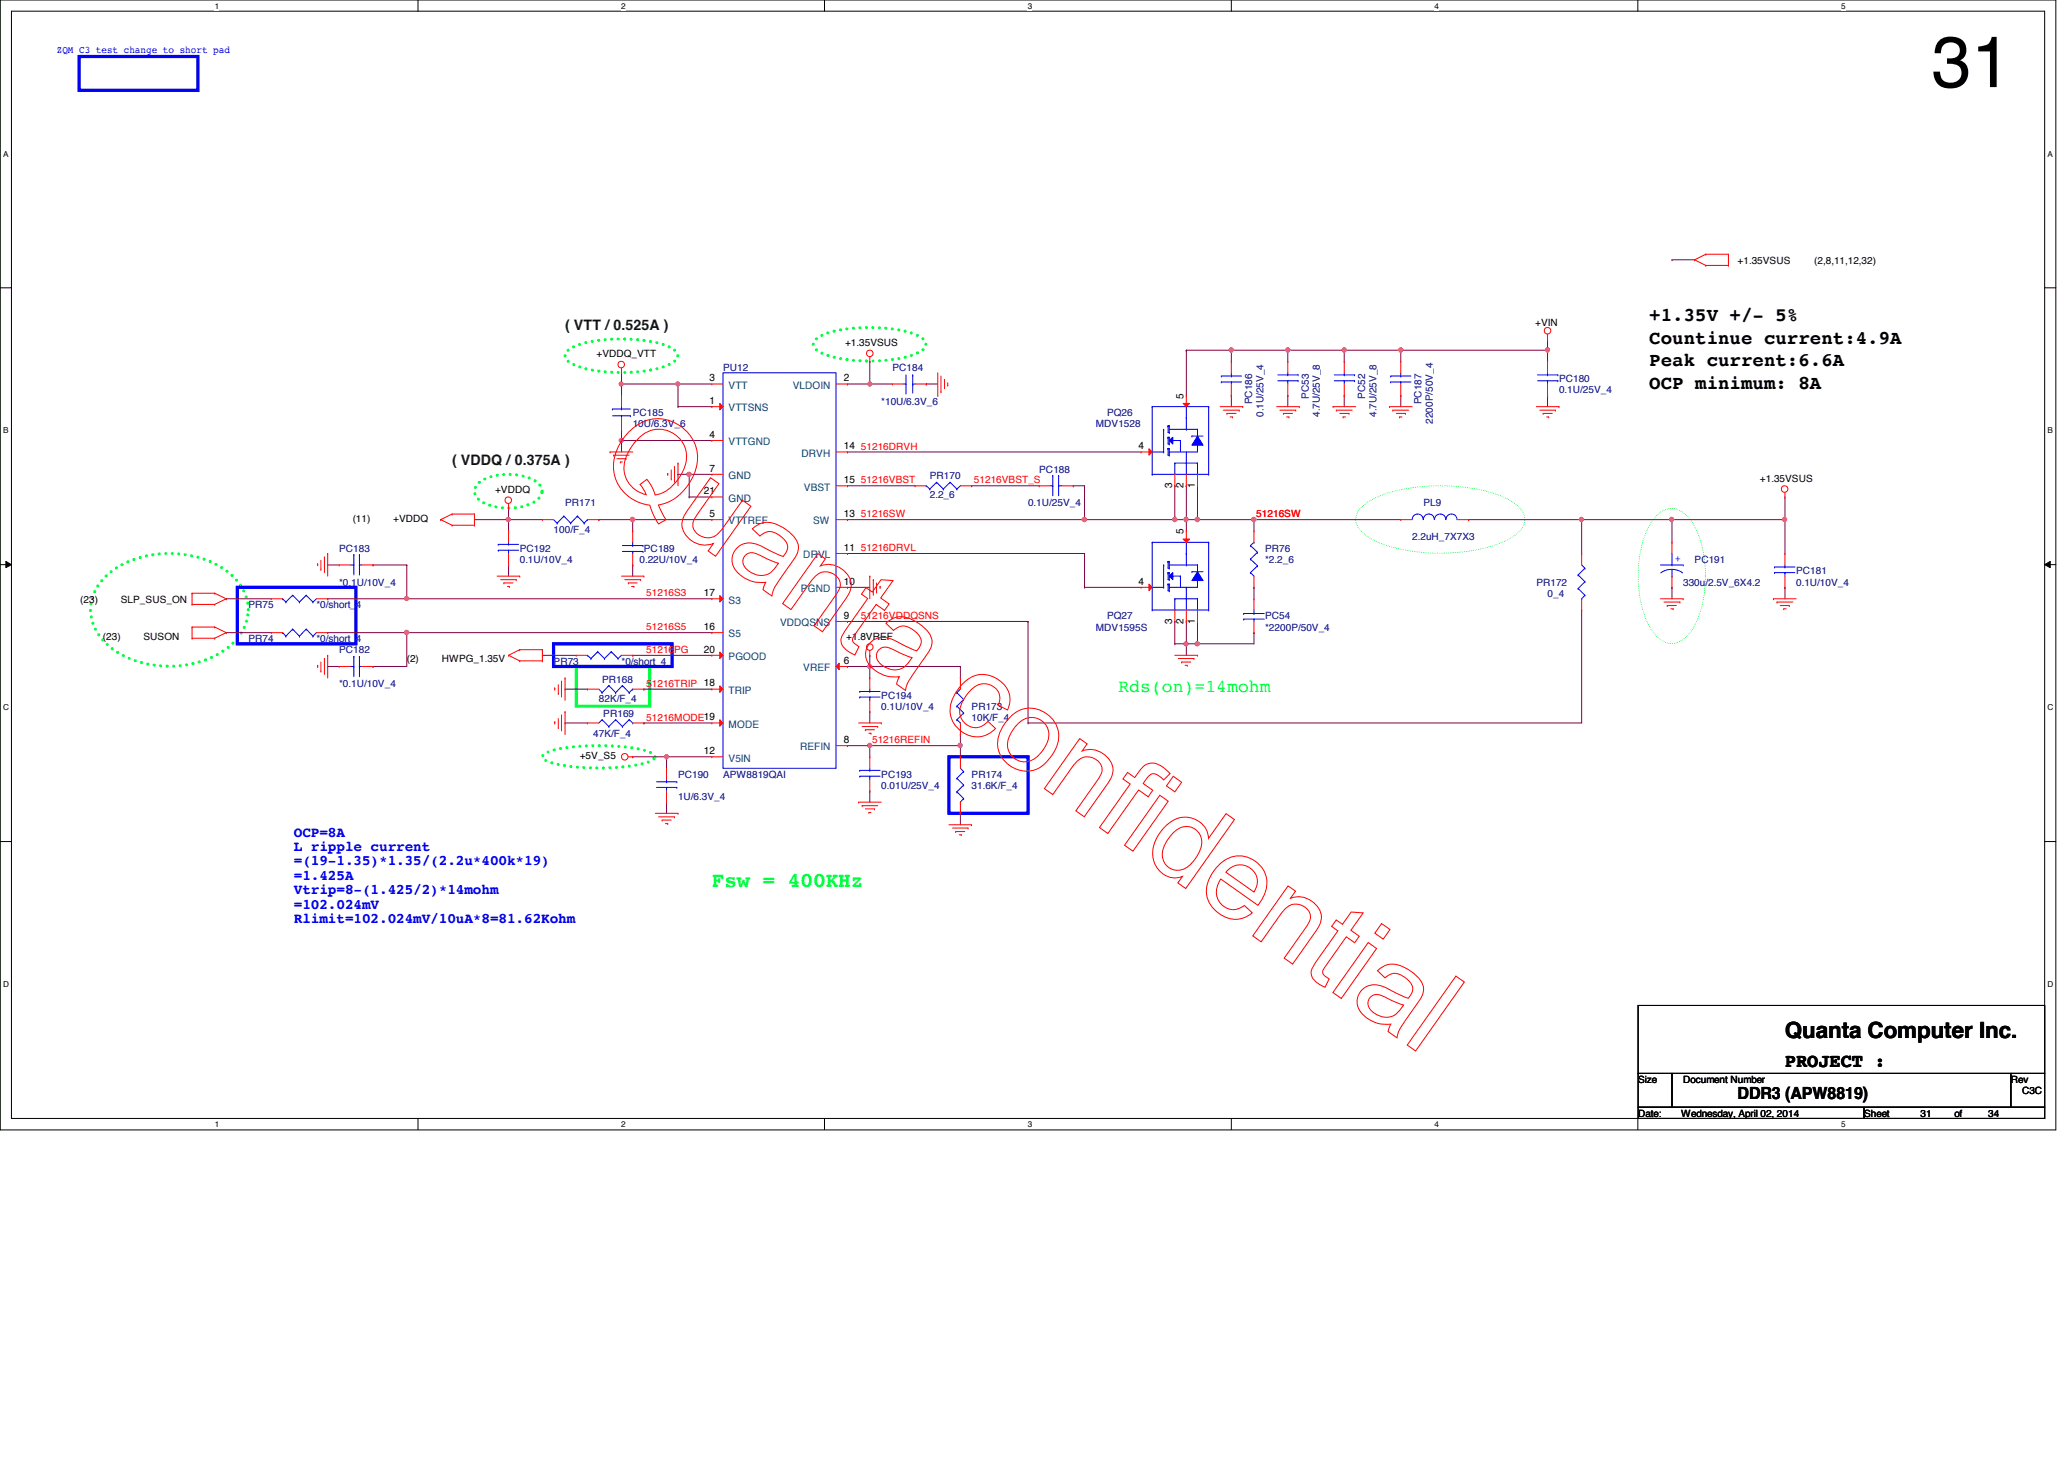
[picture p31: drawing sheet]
<svg xmlns="http://www.w3.org/2000/svg" width="297mm" height="210mm" viewBox="0 0 297 210" stroke-linecap="round" stroke-linejoin="round" font-family="sans-serif">
<defs><g id="words">
<text font-size="10.4" x="278" y="12.5">31</text>
<text font-size="3.2" x="256.9" y="149.3">Quanta Computer Inc.</text>
<text font-size="3" fill="#00ff40" x="102.4" y="127.7">Fsw = 400KHz</text>
<g font-size="2.8">
<text x="237.4" y="46.2">+1.35V +/- 5%</text>
<text x="237.4" y="52.7">Peak current:6.6A</text>
<text x="237.4" y="49.4">Countinue current:4.9A</text>
<text x="237.4" y="56">OCP minimum: 8A</text>
<text x="256.9" y="153.5">PROJECT :</text>
</g>
<text font-size="2.6" fill="#00ff40" x="160.9" y="99.6">Rds(on)=14mohm</text>
<text font-size="2.4" x="250.1" y="158.1">DDR3 (APW8819)</text>
<g font-size="2.1" fill="#004000">
<text x="81.3" y="47.4">( VTT / 0.525A )</text>
<text x="65.1" y="66.9">( VDDQ / 0.375A )</text>
</g>
<g font-size="2.1" fill="#00f">
<text x="42.3" y="120.4">OCP=8A</text>
<text x="42.3" y="122.4">L ripple current</text>
<text x="42.3" y="124.5">=(19-1.35)*1.35/(2.2u*400k*19)</text>
<text x="42.3" y="126.6">=1.425A</text>
<text x="42.3" y="128.7">Vtrip=8-(1.425/2)*14mohm</text>
<text x="42.3" y="130.7">=102.024mV</text>
<text x="42.3" y="132.8">Rlimit=102.024mV/10uA*8=81.62Kohm</text>
</g>
<g font-size="1.5">
<text x="102.1" y="58.1">1</text>
<text x="102.1" y="54.9">3</text>
<text x="121.5" y="54.9">2</text>
<text x="170.3" y="57.4" transform="rotate(-90 170.3 57.4)">5</text>
<text x="102.1" y="63">4</text>
<text x="121.5" y="64.6">14</text>
<text x="163.9" y="64.6">4</text>
<text x="101.3" y="71.1">21</text>
<text x="102.1" y="67.9">7</text>
<text x="121.5" y="69.5">15</text>
<text x="168.7" y="70.2" transform="rotate(-90 168.7 70.2)">3</text>
<text x="170.3" y="70.2" transform="rotate(-90 170.3 70.2)">2</text>
<text x="172" y="70.2" transform="rotate(-90 172 70.2)">1</text>
<text x="102.1" y="74.4">5</text>
<text x="121.5" y="74.4">13</text>
<text x="170.3" y="76.9" transform="rotate(-90 170.3 76.9)">5</text>
<text x="121.5" y="79.2">11</text>
<text x="101.3" y="85.8">17</text>
<text x="121.5" y="84.1">10</text>
<text x="121.5" y="89">9</text>
<text x="163.9" y="84.1">4</text>
<text x="168.7" y="89.7" transform="rotate(-90 168.7 89.7)">3</text>
<text x="170.3" y="89.7" transform="rotate(-90 170.3 89.7)">2</text>
<text x="172" y="89.7" transform="rotate(-90 172 89.7)">1</text>
<text x="101.3" y="93.9">20</text>
<text x="101.3" y="90.6">16</text>
<text x="121.5" y="95.5">6</text>
<text x="121.5" y="106.9">8</text>
<text x="101.3" y="108.5">12</text>
</g>
<g font-size="1.5" fill="#004080">
<text x="104.9" y="59.2">VTTSNS</text>
<text x="104.9" y="55.9">VTT</text>
<text x="114.1" y="55.9">VLDOIN</text>
<text x="104.9" y="64.1">VTTGND</text>
<text x="115.4" y="65.7">DRVH</text>
<text x="104.9" y="68.9">GND</text>
<text x="115.7" y="70.6">VBST</text>
<text x="104.9" y="75.4">VTTREF</text>
<text x="104.9" y="72.2">GND</text>
<text x="117" y="75.4">SW</text>
<text x="115.6" y="80.3">DRVL</text>
<text x="104.9" y="86.8">S3</text>
<text x="115.3" y="85.2">PGND</text>
<text x="104.9" y="95">PGOOD</text>
<text x="104.9" y="91.7">S5</text>
<text x="112.3" y="90.1">VDDQSNS</text>
<text x="104.9" y="99.8">TRIP</text>
<text x="115.6" y="96.6">VREF</text>
<text x="104.9" y="104.7">MODE</text>
<text x="115.1" y="108">REFIN</text>
<text x="104.9" y="109.6">V5IN</text>
</g>
<g font-size="1.4" fill="#00f">
<text x="8.2" y="7.7">ZQM C3 test change to short pad</text>
<text x="241.1" y="80.8">+</text>
</g>
<g font-size="1.4">
<text x="250.1" y="37.9">+1.35VSUS</text>
<text x="261.1" y="37.9">(2,8,11,12,32)</text>
<text x="220.9" y="46.9">+VIN</text>
<text x="85.8" y="51.4">+VDDQ_VTT</text>
<text x="121.6" y="49.8">+1.35VSUS</text>
<text x="71.2" y="70.9">+VDDQ</text>
<text x="253.3" y="69.3">+1.35VSUS</text>
<text x="50.8" y="75.1">(11)</text>
<text x="56.6" y="75.1">+VDDQ</text>
<text x="11.6" y="86.7">(23)</text>
<text x="17.4" y="86.7">SLP_SUS_ON</text>
<text x="14.8" y="92">(23)</text>
<text x="20.7" y="92">SUSON</text>
<text x="58.5" y="95.3">(2)</text>
<text x="63.6" y="95.3">HWPG_1.35V</text>
<text x="121.8" y="92">+1.8VREF</text>
<text x="83.4" y="109.3">+5V_S5</text>
<text x="235.8" y="155.8">Size</text>
<text x="242.2" y="155.8">Document Number</text>
<text x="289.4" y="155.8">Rev</text>
<text x="235.8" y="160.7">Date:</text>
<text x="241.9" y="160.7">Wednesday, April 02, 2014</text>
<text x="268.3" y="160.7">Sheet</text>
<text x="276.4" y="160.7">31</text>
<text x="281.3" y="160.7">of</text>
<text x="286.1" y="160.7">34</text>
<text x="291" y="157.4">C3C</text>
</g>
<g font-size="1.4" fill="#000080">
<text x="104.1" y="53.3">PU12</text>
<text x="128.4" y="53.3">PC184</text>
<text x="91.1" y="59.9">PC185</text>
<text x="126.8" y="58.3">*10U/6.3V_6</text>
<text x="159.3" y="59.9">PQ26</text>
<text x="180.2" y="58.2" transform="rotate(-90 180.2 58.2)">PC186</text>
<text x="181.8" y="60" transform="rotate(-90 181.8 60)">0.1U/25V_4</text>
<text x="188.3" y="57.4" transform="rotate(-90 188.3 57.4)">PC53</text>
<text x="189.9" y="60" transform="rotate(-90 189.9 60)">4.7U/25V_8</text>
<text x="196.5" y="57.4" transform="rotate(-90 196.5 57.4)">PC52</text>
<text x="198.1" y="60" transform="rotate(-90 198.1 60)">4.7U/25V_8</text>
<text x="204.6" y="58.2" transform="rotate(-90 204.6 58.2)">PC187</text>
<text x="224.4" y="55">PC180</text>
<text x="224.4" y="56.6">0.1U/25V_4</text>
<text x="91.1" y="61.5">10U/6.3V_6</text>
<text x="157.7" y="61.5">MDV1528</text>
<text x="206.2" y="61" transform="rotate(-90 206.2 61)">2200P/50V_4</text>
<text x="133.8" y="69">PR170</text>
<text x="133.8" y="71.7">2.2_6</text>
<text x="149.6" y="68">PC188</text>
<text x="79.7" y="76.6">100/F_4</text>
<text x="81.3" y="72.9">PR171</text>
<text x="148" y="72.9">0.1U/25V_4</text>
<text x="203.2" y="77.7">2.2uH_7X7X3</text>
<text x="204.8" y="72.9">PL9</text>
<text x="48.8" y="79.4">PC183</text>
<text x="74.8" y="79.4">PC192</text>
<text x="74.8" y="81">0.1U/10V_4</text>
<text x="92" y="81">0.22U/10V_4</text>
<text x="92.7" y="79.4">PC189</text>
<text x="182.1" y="79.4">PR76</text>
<text x="182.1" y="81">*2.2_6</text>
<text x="243.9" y="81">PC191</text>
<text x="258.5" y="82.6">PC181</text>
<text x="35.8" y="87.5">PR75</text>
<text x="45.5" y="87.5">*0/short_4</text>
<text x="48.8" y="84.2">*0.1U/10V_4</text>
<text x="159.3" y="89.1">PQ27</text>
<text x="182.1" y="89.1">PC54</text>
<text x="221.1" y="84.2">PR172</text>
<text x="222.7" y="85.9">0_4</text>
<text x="242.2" y="84.2">330u/2.5V_6X4.2</text>
<text x="258.5" y="84.2">0.1U/10V_4</text>
<text x="35.8" y="92.4">PR74</text>
<text x="45.5" y="92.4">*0/short_4</text>
<text x="48.8" y="94">PC182</text>
<text x="79.7" y="95.6">PR73</text>
<text x="89.4" y="95.6">*0/short_4</text>
<text x="157.7" y="90.8">MDV1595S</text>
<text x="182.1" y="90.8">*2200P/50V_4</text>
<text x="48.8" y="98.9">*0.1U/10V_4</text>
<text x="86.2" y="101">82K/F_4</text>
<text x="86.7" y="98.2">PR168</text>
<text x="126.8" y="100.5">PC194</text>
<text x="85.4" y="106">47K/F_4</text>
<text x="86.8" y="103.1">PR169</text>
<text x="126.8" y="102.1">0.1U/10V_4</text>
<text x="139.8" y="102.1">PR173</text>
<text x="139.8" y="103.8">10K/F_4</text>
<text x="97.6" y="111.9">PC190</text>
<text x="104.1" y="111.9">APW8819QAI</text>
<text x="126.8" y="111.9">PC193</text>
<text x="126.8" y="113.5">0.01U/25V_4</text>
<text x="139.8" y="111.9">PR174</text>
<text x="139.8" y="113.5">31.6K/F_4</text>
<text x="97.6" y="115.1">1U/6.3V_4</text>
</g>
<g font-size="1.4" fill="#f00">
<text x="123.9" y="64.7">51216DRVH</text>
<text x="123.9" y="69.6">51216VBST</text>
<text x="140.2" y="69.6">51216VBST_S</text>
<text x="123.9" y="74.4">51216SW</text>
<text x="180.8" y="74.4">51216SW</text>
<text x="123.9" y="79.3">51216DRVL</text>
<text x="93" y="85.8">51216S3</text>
<text x="123.9" y="89.1">51216VDDQSNS</text>
<text x="93" y="90.7">51216S5</text>
<text x="93" y="93.9">51216PG</text>
<text x="93" y="98.8">51216TRIP 18</text>
<text x="93" y="103.7">51216MODE19</text>
<text x="125.5" y="106.9">51216REFIN</text>
</g>
<g font-size="1.2">
<text x="30.9" y="1.2">1</text>
<text x="89.4" y="1.2">2</text>
<text x="147.9" y="1.2">3</text>
<text x="206.5" y="1.2">4</text>
<text x="265" y="1.2">5</text>
<text x=".5" y="22.6">A</text>
<text x="294.7" y="22.6">A</text>
<text x=".5" y="62.4">B</text>
<text x="294.7" y="62.4">B</text>
<text x=".5" y="102.2">C</text>
<text x="294.7" y="102.2">C</text>
<text x=".5" y="142">D</text>
<text x="294.7" y="142">D</text>
<text x="30.9" y="162.1">1</text>
<text x="89.4" y="162.1">2</text>
<text x="147.9" y="162.1">3</text>
<text x="206.5" y="162.1">4</text>
<text x="265" y="162.1">5</text>
</g>
</g></defs>
<path d="M0 0h295.9v162.6h-295.9zM1.6 1.6h292.7v159.3h-292.7z" fill="none" stroke="#000" stroke-width=".14"/>
<g fill="#fff">
<path d="M30.9 .2h.6v1.3h-.6z"/>
<path d="M30.9 161.1h.6v1.3h-.6z"/>
</g>
<path d="M60.2 0v1.6M60.2 160.9v1.6" fill="none" stroke="#000" stroke-width=".14"/>
<g fill="#fff">
<path d="M89.4 .2h.6v1.3h-.6z"/>
<path d="M89.4 161.1h.6v1.3h-.6z"/>
</g>
<path d="M118.7 0v1.6M118.7 160.9v1.6" fill="none" stroke="#000" stroke-width=".14"/>
<g fill="#fff">
<path d="M147.9 .2h.6v1.3h-.6z"/>
<path d="M147.9 161.1h.6v1.3h-.6z"/>
</g>
<path d="M177.2 0v1.6M177.2 160.9v1.6" fill="none" stroke="#000" stroke-width=".14"/>
<g fill="#fff">
<path d="M206.5 .2h.5v1.3h-.5z"/>
<path d="M206.5 161.1h.5v1.3h-.5z"/>
</g>
<path d="M235.7 0v1.6M235.7 160.9v1.6" fill="none" stroke="#000" stroke-width=".14"/>
<g fill="#fff">
<path d="M265 .2h.6v1.3h-.6z"/>
<path d="M265 161.1h.6v1.3h-.6z"/>
<path d="M.5 21.5h.7v1.3h-.7z"/>
<path d="M294.7 21.5h.7v1.3h-.7z"/>
<path d="M.5 61.3h.7v1.3h-.7z"/>
<path d="M294.7 61.3h.7v1.3h-.7z"/>
</g>
<path d="M0 41.4h1.6M294.3 41.4h1.6" fill="none" stroke="#000" stroke-width=".14"/>
<g fill="#fff">
<path d="M.5 101.1h.8v1.3h-.8z"/>
<path d="M294.7 101.1h.8v1.3h-.8z"/>
</g>
<path d="M0 81.2h1.6M.8 80.8l.8 .4-.8 .5zM294.3 81.2l.8-.4v.9zM294.3 81.2h1.6" fill="none" stroke="#000" stroke-width=".14"/>
<path d="M.8 80.8l.8 .4-.8 .5zM294.3 81.2l.8-.4v.9z" fill="#000"/>
<g fill="#fff">
<path d="M.5 141h.8v1.3h-.8z"/>
<path d="M294.7 141h.8v1.3h-.8z"/>
</g>
<path d="M0 121.1h1.6M294.3 121.1h1.6" fill="none" stroke="#000" stroke-width=".14"/>
<path d="M81.7 50.4a10 10 0 0 1 5.1-1.5 21.8 21.8 0 0 1 9.2 .8 2.01 2.01 0 0 1 1.5 1.5 2.03 2.03 0 0 1-1.5 1.4 22 22 0 0 1-13.1 0 2.02 2.02 0 0 1-1.6-1.4l.1-.4zM117.5 48.8a10 10 0 0 1 5.1-1.6 21.8 21.8 0 0 1 9.1 .9 2.01 2.01 0 0 1 1.6 1.4 2.03 2.03 0 0 1-1.6 1.4 22 22 0 0 1-13.1 0 2.02 2.02 0 0 1-1.6-1.4l.2-.4zM68.7 69.7a6.1 6.1 0 0 1 4.4-1.5 6.2 6.2 0 0 1 4.5 1.5 1.47 1.47 0 0 1-.4 2.3 8.1 8.1 0 0 1-8.1 0 1.53 1.53 0 0 1-.4-2.3zM15.1 83.1a13.4 13.4 0 0 1 10.7-3.4 12 12 0 0 1 8.6 4.2 6.2 6.2 0 0 1-.7 8.5 14 14 0 0 1-13.4 2.9 9.7 9.7 0 0 1-6.9-5.6 6.3 6.3 0 0 1 1.7-6.6zM78.2 108.6a8.1 8.1 0 0 1 4.2-1.1 30.1 30.1 0 0 1 11 .6l.8 .5 .1 .3a1.88 1.88 0 0 1-1.6 .9 32 32 0 0 1-13.1 0 1.86 1.86 0 0 1-1.5-.9z" fill="none" stroke="#00ff40" stroke-width=".47" stroke-dasharray="0 .9"/>
<path d="M196.1 72.8a13 13 0 0 1 6.4-2.5 27.5 27.5 0 0 1 13.4 1 6 6 0 0 1 3.4 2.8 2.36 2.36 0 0 1-.8 2.5 13.1 13.1 0 0 1-6.5 2.6 27 27 0 0 1-13.3-1 6 6 0 0 1-3.5-2.8 2.36 2.36 0 0 1 .9-2.6zM238.5 74a2.77 2.77 0 0 1 4.1 0 10.5 10.5 0 0 1 2.6 6 16.6 16.6 0 0 1-1.4 10.2 4.2 4.2 0 0 1-3.2 2.4 3.4 3.4 0 0 1-2.7-1.6 15 15 0 0 1-2.1-9.6 12.9 12.9 0 0 1 2.1-6.7z" fill="none" stroke="#00ff40" stroke-width=".14" stroke-dasharray="0 .3"/>
<path d="M11.4 8.1h17.1v4.9h-17.1zM34.2 84.5h17v8.1h-17zM79.7 92.6h17v3.3h-17zM136.6 108.9h11.4v8.1h-11.4z" fill="none" stroke="#00f" stroke-width=".47"/>
<path d="M82.9 95.9h10.6v5.7h-10.6z" fill="none" stroke="#00ff40" stroke-width=".47"/>
<path d="M156.1 74.8h.1M156.1 74.8h13" fill="none" stroke="#800040" stroke-width=".14"/>
<circle cx="169.1" cy="74.7" r=".31" fill="#f0f"/>
<circle cx="169.1" cy="74.7" r=".31" fill="none" stroke="#f0f" stroke-width=".14"/>
<g fill="none" stroke="#800040" stroke-width=".14">
<path d="M89.4 55.2h.1M89.4 55.2h8.2M97.6 58.5h.1M97.6 55.2h.1M97.6 58.5h4.8M97.6 55.2v3.3M125.2 55.2h.1M125.2 55.2h3.2M227.6 74.8h.1M227.6 74.8v4.8M256.9 74.8h.1M256.9 74.8v4.8"/>
<path d="M227.6 87.8h.1M227.6 87.8v16.2h-79.6M95.9 115.4h.1M95.9 115.4v1.6M148 104h.1"/>
</g>
<circle cx="97.5" cy="55.2" r=".3" fill="#f0f"/>
<circle cx="97.5" cy="55.2" r=".3" fill="none" stroke="#f0f" stroke-width=".14"/>
<circle cx="89.4" cy="55.2" r=".3" fill="#f0f"/>
<circle cx="89.4" cy="55.2" r=".3" fill="none" stroke="#f0f" stroke-width=".14"/>
<path d="M125.2 52h.1M125.2 52v3.2" fill="none" stroke="#800040" stroke-width=".14"/>
<circle cx="125.2" cy="55.2" r=".3" fill="#f0f"/>
<circle cx="125.2" cy="55.2" r=".3" fill="none" stroke="#f0f" stroke-width=".14"/>
<path d="M99.2 68.2h.1M99.2 68.2h3.2" fill="none" stroke="#800040" stroke-width=".14"/>
<circle cx="99.2" cy="68.2" r=".31" fill="#f0f"/>
<circle cx="99.2" cy="68.2" r=".31" fill="none" stroke="#f0f" stroke-width=".14"/>
<path d="M89.4 55.2h.1M89.4 55.2v1.7M89.4 63.4h.1M89.4 61.8h.1M89.4 61.8v3.2" fill="none" stroke="#800040" stroke-width=".14"/>
<circle cx="89.4" cy="63.4" r=".3" fill="#f0f"/>
<circle cx="89.4" cy="63.4" r=".3" fill="none" stroke="#f0f" stroke-width=".14"/>
<path d="M97.6 55.2h.1M97.6 55.2h4.8M97.6 68.2h.1M97.6 68.2h1.6M99.2 71.5h.1M99.2 71.5h3.2M122 74.8h.1M154.5 69.9h.1M154.5 69.9h1.6M156.1 69.9h.1M156.1 69.9v4.9h-34.1" fill="none" stroke="#800040" stroke-width=".14"/>
<circle cx="156.1" cy="74.7" r=".32" fill="#f0f"/>
<circle cx="156.1" cy="74.7" r=".32" fill="none" stroke="#f0f" stroke-width=".14"/>
<path d="M91.1 74.8h.1M91.1 74.8h11.3" fill="none" stroke="#800040" stroke-width=".14"/>
<circle cx="91" cy="74.7" r=".32" fill="#f0f"/>
<circle cx="91" cy="74.7" r=".32" fill="none" stroke="#f0f" stroke-width=".14"/>
<path d="M122 55.2h.1M122 55.2h3.2M240.6 74.8h.1M240.6 74.8h16.3M81.3 99.1h.1M81.3 99.1h3.2M92.7 99.1h.1M92.7 99.1h9.7" fill="none" stroke="#800040" stroke-width=".14"/>
<circle cx="256.8" cy="74.7" r=".31" fill="#f0f"/>
<circle cx="256.8" cy="74.7" r=".31" fill="none" stroke="#f0f" stroke-width=".14"/>
<circle cx="240.6" cy="74.7" r=".31" fill="#f0f"/>
<circle cx="240.6" cy="74.7" r=".31" fill="none" stroke="#f0f" stroke-width=".14"/>
<path d="M133.3 55.2h.1M133.3 55.2h1.7M91.1 74.8h.1M91.1 74.8v1.6M240.6 74.8h.1M240.6 74.8v3.2M91.1 81.3h.1M91.1 81.3v1.6M170.7 92.6h.1M170.7 92.6v1.7" fill="none" stroke="#800040" stroke-width=".14"/>
<circle cx="170.7" cy="92.6" r=".3" fill="#f0f"/>
<circle cx="170.7" cy="92.6" r=".3" fill="none" stroke="#f0f" stroke-width=".14"/>
<g fill="none" stroke="#800040" stroke-width=".14">
<path d="M89.4 63.4h.1M89.4 63.4h13M99.2 68.2h.1M99.2 68.2v3.3M122 79.6h.1M122 69.9h.1M122 79.6h34.1M122 69.9h9.7M180.5 74.8h.1M180.5 74.8v1.6M122 84.5h.1M122 89.4h.1"/>
<path d="M122 95.9h.1M122 84.5h3.2M122 89.4h26M122 95.9h16.2M125.2 95.9h.1M125.2 94.3h.1M125.2 94.3v3.2M148 89.4h.1M148 89.4v14.6M180.5 91h.1M180.5 91v1.6M92.7 104h.1"/>
<path d="M92.7 104h9.7M95.9 108.9h.1M95.9 108.9h6.5M95.9 108.9v1.6M125.2 102.4h.1M125.2 102.4v1.6"/>
</g>
<circle cx="125.2" cy="95.9" r=".3" fill="#f0f"/>
<circle cx="125.2" cy="95.9" r=".3" fill="none" stroke="#f0f" stroke-width=".14"/>
<path d="M138.2 95.9h.1M138.2 95.9v1.6M180.5 84.5h.1M180.5 84.5v1.6M125.2 107.3h.1M125.2 107.3h13M138.2 105.7h.1M138.2 107.3h.1M138.2 117h.1M138.2 105.7v3.2M138.2 117v1.7" fill="none" stroke="#800040" stroke-width=".14"/>
<circle cx="138.2" cy="107.2" r=".31" fill="#f0f"/>
<circle cx="138.2" cy="107.2" r=".31" fill="none" stroke="#f0f" stroke-width=".14"/>
<circle cx="125.2" cy="107.2" r=".31" fill="#f0f"/>
<circle cx="125.2" cy="107.2" r=".31" fill="none" stroke="#f0f" stroke-width=".14"/>
<path d="M81.3 104h.1M81.3 104h3.2M91.1 108.9h.1M91.1 108.9h4.8" fill="none" stroke="#800040" stroke-width=".14"/>
<circle cx="95.9" cy="108.9" r=".3" fill="#f0f"/>
<circle cx="95.9" cy="108.9" r=".3" fill="none" stroke="#f0f" stroke-width=".14"/>
<g fill="none" stroke="#800040" stroke-width=".14">
<path d="M177.2 56.9h.1M177.2 50.4h.1M177.2 50.4v1.6M177.2 56.9v1.6M185.3 56.9h.1M185.3 56.9v1.6M193.5 56.9h.1M193.5 56.9v1.6M201.6 56.9h.1M201.6 56.9v1.6M222.7 50.4h.1M222.7 50.4v1.6"/>
<path d="M139.8 69.9h.1M139.8 69.9h9.8M122 107.3h.1M122 107.3h3.2M125.2 113.8h.1M125.2 107.3h.1M125.2 107.3v1.6M125.2 113.8v1.6"/>
</g>
<circle cx="177.2" cy="50.4" r=".31" fill="#f0f"/>
<circle cx="177.2" cy="50.4" r=".31" fill="none" stroke="#f0f" stroke-width=".14"/>
<g fill="none" stroke="#800040" stroke-width=".14">
<path d="M240.6 37.4h.1M240.6 37.4h3.3M177.2 50.4h.1M177.2 50.4h8.1M185.3 50.4h.1M185.3 50.4v1.6M193.5 50.4h.1M193.5 50.4v1.6M201.6 50.4h.1M201.6 50.4v1.6M172.3 69.9h.1M172.3 69.9v4.9"/>
<path d="M169.1 89.4h.1M169.1 92.6h.1M169.1 89.4v3.2M170.7 89.4h.1M170.7 89.4v3.2h-1.6M172.3 89.4h.1M172.3 89.4v3.2"/>
</g>
<circle cx="172.3" cy="74.7" r=".32" fill="#f0f"/>
<circle cx="172.3" cy="74.7" r=".32" fill="none" stroke="#f0f" stroke-width=".14"/>
<g fill="none" stroke="#800040" stroke-width=".14">
<path d="M89.4 53.6h.1M89.4 53.6v1.6M170.7 50.4h.1M170.7 50.4h6.5M73.2 74.8h.1M73.2 74.8h4.9M156.1 79.6h.1M156.1 79.6v4.9M169.1 74.8h.1M169.1 74.8h1.6M73.2 81.3h.1M73.2 81.3v1.6"/>
<path d="M156.1 84.5h.1M156.1 84.5h8.1"/>
</g>
<circle cx="73.1" cy="74.7" r=".31" fill="#f0f"/>
<circle cx="73.1" cy="74.7" r=".31" fill="none" stroke="#f0f" stroke-width=".14"/>
<path d="M73.2 74.8h.1M73.2 74.8v1.6M32.6 86.1h.1M32.6 86.1h6.4M58.5 91h.1M58.5 91h43.9" fill="none" stroke="#800040" stroke-width=".14"/>
<circle cx="58.5" cy="91" r=".32" fill="#f0f"/>
<circle cx="58.5" cy="91" r=".32" fill="none" stroke="#f0f" stroke-width=".14"/>
<path d="M211.4 74.8h.1M211.4 74.8h16.2M32.6 91h.1M32.6 91h6.4M78.1 94.3h.1M78.1 94.3h4.8M91.1 94.3h.1M91.1 94.3h11.3" fill="none" stroke="#800040" stroke-width=".14"/>
<circle cx="227.6" cy="74.7" r=".31" fill="#f0f"/>
<circle cx="227.6" cy="74.7" r=".31" fill="none" stroke="#f0f" stroke-width=".14"/>
<path d="M180.5 74.8h.1M180.5 74.8h21.1" fill="none" stroke="#800040" stroke-width=".14"/>
<circle cx="180.4" cy="74.7" r=".32" fill="#f0f"/>
<circle cx="180.4" cy="74.7" r=".32" fill="none" stroke="#f0f" stroke-width=".14"/>
<path d="M170.7 50.4h.1M170.7 50.4v6.5M122 65h.1M122 65h42.2M169.1 69.9h.1M169.1 69.9v4.9M170.7 69.9h.1M170.7 69.9v4.9M58.5 86.1h.1M58.5 86.1h43.9" fill="none" stroke="#800040" stroke-width=".14"/>
<circle cx="170.7" cy="74.7" r=".31" fill="#f0f"/>
<circle cx="170.7" cy="74.7" r=".31" fill="none" stroke="#f0f" stroke-width=".14"/>
<path d="M170.7 74.8h.1M170.7 74.8v1.6M172.3 92.6h.1M172.3 92.6h8.2" fill="none" stroke="#800040" stroke-width=".14"/>
<circle cx="172.3" cy="92.6" r=".31" fill="#f0f"/>
<circle cx="172.3" cy="92.6" r=".31" fill="none" stroke="#f0f" stroke-width=".14"/>
<g fill="none" stroke="#800040" stroke-width=".14">
<path d="M222.7 56.9h.1M222.7 56.9v1.6M227.6 74.8h.1M227.6 74.8h13M47.2 95.9h.1M47.2 91h.1M47.2 81.3h.1M47.2 95.9h1.6M47.2 91h11.3M47.2 81.3h1.6M53.7 95.9h.1M53.7 81.3h.1"/>
<path d="M53.7 81.3h4.8M58.5 91h.1M58.5 81.3h.1M58.5 81.3v4.8M58.5 91v4.9h-4.8M170.7 92.6h.1M170.7 92.6h1.6M240.6 84.5h.1M240.6 84.5v1.6M256.9 84.5h.1M256.9 84.5v1.6"/>
</g>
<circle cx="58.5" cy="86.1" r=".31" fill="#f0f"/>
<circle cx="58.5" cy="86.1" r=".31" fill="none" stroke="#f0f" stroke-width=".14"/>
<path d="M201.6 50.4h21.1M222.7 50.4h.1M68.3 74.8h.1M73.2 73.2h.1M73.2 73.2v1.6h-4.9M86.2 74.8h.1M86.2 74.8h4.9M170.7 74.8h.1M170.7 74.8h9.8M172.3 74.8h.1M47.2 86.1h.1M47.2 86.1h11.3" fill="none" stroke="#800040" stroke-width=".14"/>
<circle cx="201.6" cy="50.4" r=".31" fill="#f0f"/>
<circle cx="201.6" cy="50.4" r=".31" fill="none" stroke="#f0f" stroke-width=".14"/>
<circle cx="222.7" cy="50.4" r=".31" fill="#f0f"/>
<circle cx="222.7" cy="50.4" r=".31" fill="none" stroke="#f0f" stroke-width=".14"/>
<path d="M185.3 50.4h.1M185.3 50.4h16.3M193.5 50.4h.1M222.7 48.8h.1M222.7 48.8v1.6" fill="none" stroke="#800040" stroke-width=".14"/>
<circle cx="193.4" cy="50.4" r=".31" fill="#f0f"/>
<circle cx="193.4" cy="50.4" r=".31" fill="none" stroke="#f0f" stroke-width=".14"/>
<circle cx="185.3" cy="50.4" r=".31" fill="#f0f"/>
<circle cx="185.3" cy="50.4" r=".31" fill="none" stroke="#f0f" stroke-width=".14"/>
<path d="M256.9 74.8h.1M256.9 71.5v3.3" fill="none" stroke="#800040" stroke-width=".14"/>
<g fill="none" stroke="#f00" stroke-width=".14">
<path d="M243.9 37.4h.1M243.9 37.4l1.6 .8M245.5 36.6h.1M245.5 38.2h.1M245.5 36.6h3.2M245.5 36.6l-1.6 .8M245.5 38.2h3.2M248.7 38.2h.1M248.7 36.6h.1M248.7 36.6v1.6M89.4 53.6h.1M89.4 53v.6"/>
<path d="M125.2 52h.1M125.2 51.4v.6M135 56.9h.1M135 53.6v3.3M135.4 56.4h.1M135.4 54.1v2.3M135.9 54.6h.1M135.9 54.6v1.3M136.4 55.4h.1M136.4 55.1v.3M175.6 58.5h3.3M176.1 59h2.2"/>
<path d="M176.6 59.5h.1M176.6 59.5h1.3M177 60h.4M177.2 56.9h.1M177.2 52h.1M177.2 52v1.6M177.2 55.2v1.7M177.4 60h.1M178.3 59h.1M178.9 58.5h.1M183.7 58.5h3.3M184.2 59h2.3"/>
<path d="M184.7 59.5h.1M184.7 59.5h1.3M185.2 60h.3M185.5 60h.1M186.5 59h.1M187 58.5h.1M191.9 58.5h.1M191.9 58.5h3.2M192.3 59h.1M192.3 59h2.3M192.8 59.5h1.3M193.3 60h.1"/>
<path d="M193.3 60h.3M193.5 52h.1M193.5 56.9h.1M193.5 52v1.6M193.5 55.2v1.7M194.1 59.5h.1M200 58.5h.1M200 58.5h3.2M200.4 59h.1M200.4 59h2.3M201 59.5h1.3M201.4 60h.1"/>
<path d="M201.4 60h.4M202.3 59.5h.1M221.1 58.5h3.3M221.6 59h2.3M222.1 59.5h.1M222.1 59.5h1.3M222.6 60h.3M222.7 48.8h.1M222.7 52h.1M222.7 56.9h.1M222.7 48.1v.7M222.7 52v1.6"/>
<path d="M222.7 55.2v1.7M222.9 60h.1M223.9 59h.1M224.4 58.5h.1M47.2 79.6h.1M47.2 79.6v3.3M63.4 74.8h.1M63.4 74.8l1.7 .8M65.1 75.6h.1M65.1 74h.1M65.1 75.6h3.2M65.1 74l-1.7 .8"/>
<path d="M65.1 74h3.2M68.3 74h.1M68.3 75.6h.1M68.3 74v1.6M73.2 73.2h.1M73.2 72.5v.7M87.8 65h.1M87.8 65h3.3M88.3 65.5h.1M88.3 65.5h2.2M88.8 66h1.3M89.3 66.5h.1"/>
<path d="M89.3 66.5h.3M90.1 66h.1M96.1 68.1h.1M96.1 68.1v.3M96.6 68.9h.1M96.6 67.6v1.3M97.1 67.1h.1M97.1 67.1v2.3M97.6 66.6h.1M97.6 66.6v3.3M120.3 69.9h1.7M120.3 79.6h1.7"/>
<path d="M122 69.9h.1M122 79.6h.1M256.9 71.5h.1M256.9 70.9v.6M27.6 91.8h.1M27.6 90.2h.1M27.6 87h.1M27.6 85.3h.1M27.6 91.8h3.3M27.6 85.3v1.7M27.6 90.2v1.6M27.6 90.2h3.3"/>
<path d="M27.6 87h3.3M27.6 85.3h3.3M30.9 91.8h.1M30.9 90.2h.1M30.9 87h.1M30.9 85.3h.1M30.9 90.2l1.7 .8M30.9 85.3l1.7 .8M32.6 91h.1M32.6 86.1h.1M32.6 91l-1.7 .8M32.6 86.1l-1.7 .9"/>
<path d="M39 86.1h.1M39 86.1h1.7M45.5 86.1h1.7M45.7 95.7h.1M45.7 81.1h.1M45.7 81.1v.3M45.7 95.7v.4M46.2 96.6h.1M46.2 81.9h.1M46.2 80.6v1.3M46.2 95.2v1.4M46.7 94.7h.1"/>
<path d="M46.7 80.1h.1M46.7 80.1v2.3M46.7 94.7v2.3M47.2 94.3h.1M47.2 86.1h.1M47.2 94.3v3.2M71.5 82.9h3.3M72 83.4h2.3M72.5 83.9h.1M72.5 83.9h1.3M73 84.4h.3M73.2 94.3h.1"/>
<path d="M73.2 94.3l1.6 .8M73.3 84.4h.1M74.3 83.4h.1M74.8 93.5h.1M74.8 95.1h.1M74.8 82.9h.1M74.8 93.5l-1.6 .8M74.8 93.5h3.3M74.8 95.1h3.3M78.1 93.5h.1M78.1 95.1h.1M78.1 93.5v1.6"/>
<path d="M79.8 99h.1M79.8 99v.3M80.3 99.8h.1M80.3 98.5v1.3M80.8 98h.1M80.8 98v2.3M81.3 97.5h.1M81.3 97.5v3.3M82.9 94.3h.1M82.9 94.3h1.6M84.5 99.1h.1M84.5 99.1h1.7"/>
<path d="M89.4 94.3h1.7M89.4 82.9h3.3M89.9 83.4h2.3M90.4 83.9h.1M90.4 83.9h1.3M90.9 84.4h.3M91.1 94.3h.1M91.1 99.1h1.6M91.2 84.4h.1M92.2 83.4h.1M92.7 82.9h.1M92.7 99.1h.1"/>
<path d="M125.2 82.9h.1M125.2 94.3h.1M125.2 97.5h.1M125.2 82.9v3.2M125.2 93.6v.7M125.2 97.5v1.6M125.7 83.4h.1M125.7 83.4v2.2M126.1 85.2h.1M126.1 83.9v1.3M126.7 84.4h.1M126.7 84.4v.3"/>
<path d="M138.2 97.5h.1M138.2 97.5v1.6M169.1 94.3h3.2M169.6 94.7h2.2M170 95.2h.1M170 95.2h1.4M170.6 95.7h.3M170.9 95.7h.1M171.8 94.7h.1M172.3 94.3h.1M239 86.1h3.2M239.5 86.6h2.3"/>
<path d="M239.9 87.1h.1M239.9 87.1h1.4M240.4 87.6h.4M240.8 87.6h.1M241.8 86.6h.1M242.2 86.1h.1M255.2 86.1h.1M255.2 86.1h3.3M255.7 86.6h.1M255.7 86.6h2.3M256.2 87.1h1.3M256.7 87.6h.1"/>
<path d="M256.7 87.6h.3M257.5 87.1h.1M79.8 103.8h.1M79.8 103.8v.4M80.3 104.7h.1M80.3 103.4v1.3M80.8 102.9h.1M80.8 102.9v2.3M81.3 102.4h.1M81.3 102.4v3.3M84.5 104h.1M84.5 104h1.7"/>
<path d="M90.4 108.9h.7M91.1 108.9h.1M91.1 104h1.6M92.7 104h.1M94.3 117h3.3M94.8 117.5h2.3M95.3 118h.1M95.3 118h1.3M95.8 118.5h.3M95.9 110.5h.1M95.9 115.4h.1M95.9 110.5v1.6"/>
<path d="M95.9 113.8v1.6M96.1 118.5h.1M97.1 117.5h.1M97.6 117h.1M102.4 108.9h.1M102.4 108.9h1.7M120.3 107.3h1.7M122 107.3h.1M123.6 115.4h.1M123.6 104h3.2M123.6 115.4h3.2M124.1 115.9h.1"/>
<path d="M124.1 104.5h2.2M124.1 115.9h2.2M124.5 105h.1M124.5 105h1.4M124.5 116.4h1.4M125 116.9h.1M125 105.5h.3M125 116.9h.3M125.2 102.4h.1M125.2 100.8v1.6M125.3 105.5h.1M125.9 116.4h.1"/>
<path d="M126.3 104.5h.1M126.8 104h.1M136.6 118.7h3.2M137.1 119.1h2.2M137.5 119.6h.1M137.5 119.6h1.3M138.2 108.9h.1M138.2 117h.1M138.2 105.7h.1M138.2 104v1.7M138.2 108.9v1.6M138.2 115.4v1.6"/>
<path d="M139.3 119.1h.1M139.8 118.7h.1M138 120.1h.3M138.3 120.1h.1"/>
<circle cx="89.4" cy="52.4" r=".47"/>
<circle cx="125.2" cy="50.8" r=".47"/>
<circle cx="222.7" cy="47.6" r=".47"/>
<circle cx="73.1" cy="72" r=".47"/>
<circle cx="256.8" cy="70.4" r=".47"/>
<circle cx="125.2" cy="93.1" r=".47"/>
<circle cx="89.9" cy="108.9" r=".47"/>
</g>
<path d="M235.8 144.7h58.5v9.7h-58.5zM235.8 154.4h4.8v4.9h-4.8zM235.8 159.3h32.5v1.6h-32.5zM240.6 154.4h48.8v4.9h-48.8zM268.3 159.3h26v1.6h-26zM289.4 154.4h4.9v4.9h-4.9z" fill="none" stroke="#000" stroke-width=".14"/>
<g fill="none" stroke="#00f" stroke-width=".14">
<path d="M104.1 53.6h16.2v56.9h-16.2zM175.8 54.1h.1M175.8 54.9h.1M175.8 54.1h2.9M175.8 54.9h2.9M177.2 54.9h.1M177.2 54.1h.1M177.2 53.6v.5M177.2 54.9v.3M192 54.8h2.9M192 53.9h2.9M193.5 53.9h.1"/>
<path d="M193.5 54.8h.1M193.5 53.6v.3M193.5 54.8v.4M194.9 54.8h.1M194.9 53.9h.1M221.3 54.8h2.9M221.3 53.9h2.9M222.7 53.9h.1M222.7 54.8h.1M222.7 53.6v.3M222.7 54.8v.4M224.2 54.8h.1"/>
<path d="M224.2 53.9h.1M40.7 86.1h.1M40.7 86.1l.4 .5M41.1 86.6h.1M42.1 85.6h.1M42.1 85.6l1 1M42.1 85.6l-1 1M43.1 86.6h.1M44.1 85.6h.1M44.1 85.6l.9 1M44.1 85.6l-1 1M45 86.6h.1"/>
<path d="M45.5 86.1l-.5 .5M84.5 94.3h.1M84.5 94.3l.5 .4M85 94.7h.1M86 93.8h.1M86 93.8l1 .9M86 93.8l-1 .9M86.2 99.1l.5 .6M86.7 99.7h.1M87 94.7h.1M87.6 98.6h.1M87.6 98.6l-.9 1.1"/>
<path d="M87.6 98.6l1 1.1M88 93.8h.1M88 93.8l.9 .9M88 93.8l-1 .9M88.6 99.7h.1M88.9 94.7h.1M89.4 94.3l-.5 .4M89.6 98.6h.1M89.6 98.6l-1 1.1M89.6 98.6l.9 1.1M90.5 99.7h.1M91.1 99.1h.1"/>
<path d="M91.1 99.1l-.6 .6M123.7 99.5h.1M123.7 99.5h3M125.2 99.5h.1M125.2 99.1v.4M137.7 99.7h.1M137.7 99.7l1 .9M138.2 99.1l-.5 .6M86.7 103.5h.1M86.7 103.5l-.5 .5M86.7 103.5l.9 1M87.6 104.5h.1"/>
<path d="M88.6 103.5h.1M88.6 103.5l-1 1M88.6 103.5l1 1M89.6 104.5h.1M90.5 103.5h.1M90.5 103.5l-.9 1M90.5 103.5l.6 .5M91.1 104h.1M94.5 113.3h2.9M94.5 112.5h2.9M95.9 112.5h.1M95.9 113.3h.1"/>
<path d="M95.9 112.1v.4M95.9 113.3v.5M97.4 113.3h.1M97.4 112.5h.1M123.7 100.3h.1M123.7 100.3h3M125.2 100.3h.1M125.2 100.3v.5M137.7 112h.1M137.7 113.9h.1M137.7 101.6h.1M137.7 103.5h.1"/>
<path d="M137.7 112l1 .9M137.7 113.9l1 1M137.7 101.6l1 1M137.7 103.5l.5 .5M138.2 115.4h.1M138.2 104h.1M138.2 110.5l.5 .5M138.7 111h.1M138.7 112.9h.1M138.7 114.9h.1M138.7 100.6h.1M138.7 102.6h.1"/>
<path d="M138.7 111l-1 1M138.7 112.9l-1 1M138.7 114.9l-.5 .5M138.7 100.6l-1 1M138.7 102.6l-1 .9"/>
</g>
<path d="M120.3 95.9l.5-.5v1z" fill="#f00"/>
<path d="M120.3 95.9l.5-.5v1zM120.3 95.9h1.7M120.3 84.5h1.7M122 95.9h.1M122 84.5h.1" fill="none" stroke="#f00" stroke-width=".14"/>
<path d="M103.6 98.7l.5 .4-.5 .5z" fill="#f00"/>
<path d="M102.4 99.1h.1M102.4 99.1h1.7M103.6 98.7l.5 .4-.5 .5z" fill="none" stroke="#f00" stroke-width=".14"/>
<path d="M103.6 85.7l.5 .4-.5 .5z" fill="#f00"/>
<path d="M102.4 86.1h.1M102.4 86.1h1.7M103.6 85.7l.5 .4-.5 .5z" fill="none" stroke="#f00" stroke-width=".14"/>
<path d="M103.6 103.5l.5 .5-.5 .5z" fill="#f00"/>
<path d="M120.3 74.8h1.7M122 74.8h.1M102.4 104h.1M102.4 104h1.7M103.6 103.5l.5 .5-.5 .5z" fill="none" stroke="#f00" stroke-width=".14"/>
<path d="M103.6 58l.5 .5-.5 .5z" fill="#f00"/>
<path d="M102.4 58.5h.1M102.4 58.5h1.7M103.6 58l.5 .5-.5 .5zM102.4 63.4h.1M102.4 74.8h.1M102.4 63.4h1.7M102.4 74.8h1.7M120.3 65h1.7M122 65h.1M120.3 89.4h1.7M122 89.4h.1" fill="none" stroke="#f00" stroke-width=".14"/>
<path d="M103.6 93.8l.5 .5-.5 .4z" fill="#f00"/>
<g fill="none" stroke="#f00" stroke-width=".14">
<path d="M102.4 55.2h.1M102.4 55.2h1.7M120.3 55.2h1.7M122 55.2h.1M102.4 68.2h.1M102.4 71.5h.1M102.4 68.2h1.7M102.4 71.5h1.7M102.4 94.3h.1M102.4 91h.1M102.4 94.3h1.7M102.4 91h1.7"/>
<path d="M103.6 93.8l.5 .5-.5 .4z"/>
</g>
<path d="M172.3 82.3l.8 1.2h-1.6z" fill="#00f"/>
<path d="M172.3 82.3l.8 1.2h-1.6z" fill="none" stroke="#00f" stroke-width=".14"/>
<path d="M168.3 82.9l.5-.5v1z" fill="#00f"/>
<g fill="none" stroke="#00f" stroke-width=".14">
<path d="M165.8 78h.1M165.8 78h8.1M165.8 78v9.8M170.7 79.6h.1M170.7 78v3.3M173.9 78h.1M173.9 78v9.8M165.8 87.8h.1M165.8 87.8h8.1M165.8 84.5h1.7M167.5 81.3h.1M167.5 84.5h.1"/>
<path d="M167.5 81.3v3.2M168.1 84h.1M168.1 82.4h.1M168.1 80.8h.1M168.1 80.8v.9h.2M168.1 82.4v1h.2M168.1 84v1h.2M168.1 84h.2M168.1 82.4h.2M168.1 80.8h.2M168.3 82.9l.5-.5v1zM168.3 85h.1"/>
<path d="M168.3 84h.1M168.3 83.4h.1M168.3 82.4h.1M168.3 81.7h.1M168.3 80.8h.1M168.3 84.5h.1M168.3 80.8v.9M168.3 82.4v1M168.3 84v1M168.3 81.3h4M168.8 82.9h.1M168.8 82.9h1.1"/>
<path d="M169.1 86.1h.1M169.1 86.1v1.7M169.1 86.1h3.2M169.9 82.9h.1M169.9 82.9v1.6M170.7 81.3h.1M170.7 86.1h.1M170.7 84.5h.1M170.7 84.5v3.3M171.5 82.3h.1M171.5 82.3h1.6M172.3 83.5h.1"/>
<path d="M172.3 81.3h.1M172.3 86.1h.1M172.3 81.3v1M172.3 83.5v1h-4M172.3 86.1v1.7M173.9 87.8h.1"/>
</g>
<path d="M169.1 89.4h.1M169.1 87.8v1.6" fill="none" stroke="#f00" stroke-width=".14"/>
<path d="M170.3 77.6h.9l-.5 .4z" fill="#f00"/>
<path d="M170.3 77.6h.9l-.5 .4zM170.7 76.4h.1M170.7 76.4v1.6M170.7 89.4h.1M170.7 87.8v1.6" fill="none" stroke="#f00" stroke-width=".14"/>
<path d="M165.4 84l.4 .5-.4 .5z" fill="#f00"/>
<g fill="none" stroke="#f00" stroke-width=".14">
<path d="M89.4 56.9h.1M89.4 56.9v1.6M128.4 55.2h.1M128.4 55.2h1.7M131.7 55.2h1.6M133.3 55.2h.1M185.3 52h.1M185.3 56.9h.1M185.3 52v1.6M185.3 55.2v1.7M201.6 56.9h.1M201.6 52h.1"/>
<path d="M201.6 52v1.6M201.6 55.2v1.7M73.2 76.4h.1M73.2 76.4v1.6M73.2 79.6v1.7M78.1 74.8h.1M78.1 74.8h1.6M84.5 74.8h1.7M86.2 74.8h.1M89.4 61.8h.1M89.4 60.1v1.7M91.1 76.4h.1"/>
<path d="M91.1 76.4v1.6M91.1 79.6v1.7M131.7 69.9h.1M131.7 69.9h1.6M138.2 69.9h1.6M139.8 69.9h.1M149.6 69.9h.1M149.6 69.9h1.6M152.8 69.9h1.7M154.5 69.9h.1M180.5 76.4h.1M180.5 76.4v1.6"/>
<path d="M201.6 74.8h.1M201.6 74.8h1.6M209.7 74.8h1.7M211.4 74.8h.1M227.6 79.6h.1M227.6 79.6v1.7M240.6 78h.1M240.6 78v1.6M256.9 79.6h.1M256.9 79.6v1.7M39 91h.1M39 91h1.7"/>
<path d="M45.5 91h1.7M47.2 91h.1M48.8 95.9h.1M48.8 81.3h.1M48.8 95.9h1.6M48.8 81.3h1.6M52 95.9h1.7M52 81.3h1.7M53.7 95.9h.1M53.7 81.3h.1M73.2 81.3h.1M91.1 81.3h.1"/>
<path d="M164.2 84.5h.1M164.2 84.5h1.6M165.4 84l.4 .5-.4 .5zM172.3 89.4h.1M172.3 87.8v1.6M180.5 91h.1M180.5 86.1h.1M180.5 84.5h.1M180.5 82.9v1.6M180.5 86.1v1.7M180.5 89.4v1.6M227.6 87.8h.1"/>
<path d="M227.6 86.1v1.7M240.6 84.5h.1M240.6 82.9v1.6M256.9 84.5h.1M256.9 82.9v1.6M125.2 108.9h.1M125.2 113.8h.1M125.2 108.9v1.6M125.2 112.1v1.7"/>
</g>
<g fill="none" stroke="#00f" stroke-width=".14">
<path d="M88.1 58.8h.1M88.1 59.8h2.6M88.1 58.8h2.6M89.4 58.8h.1M89.4 59.8h.1M89.4 58.5v.3M89.4 59.8v.3M90.7 59.8h.1M130.1 55.2h.3M130.4 55.2h.1M130.4 56.6h.1M130.4 53.9v2.7"/>
<path d="M131.4 53.9h.1M131.4 55.2h.1M131.4 55.2h.3M131.4 53.9v2.7M183.9 54.8h2.9M183.9 53.9h2.9M185.3 53.9h.1M185.3 54.8h.1M185.3 53.6v.3M185.3 54.8v.4M186.8 54.8h.1M186.8 53.9h.1"/>
<path d="M200.1 54.1h.1M200.1 54.9h.1M200.1 54.1h3M200.1 54.9h3M201.6 54.9h.1M201.6 54.1h.1M201.6 53.6v.5M201.6 54.9v.3M50.9 79.8h.1M50.9 79.8v2.9M51.7 79.8h.1M51.7 79.8v2.9"/>
<path d="M71.7 79.2h.1M71.7 78.3h.1M71.7 79.2h2.9M71.7 78.3h2.9M73.2 78.3h.1M73.2 79.2h.1M73.2 78v.3M73.2 79.2v.4M79.7 74.8l.5 .5M80.2 75.3h.1M81.1 74.3h.1M81.1 74.3l-.9 1"/>
<path d="M81.1 74.3l1 1M82.1 75.3h.1M83.1 74.3h.1M83.1 74.3l-1 1M83.1 74.3l1 1M84.1 75.3h.1M84.5 74.8h.1M84.5 74.8l-.4 .5M89.6 78.5h2.9M89.6 79.3h2.9M91.1 79.3h.1M91.1 78.5h.1"/>
<path d="M91.1 78v.5M91.1 79.3v.3M92.5 78.5h.1M92.5 79.3h.1M133.3 69.9h.1M133.3 69.9l.5 .5M133.8 70.4h.1M134.8 69.4h.1M134.8 69.4l1 1M134.8 69.4l-1 1M135.8 70.4h.1M136.7 69.4h.1"/>
<path d="M136.7 69.4l1 1M136.7 69.4l-.9 1M137.7 70.4h.1M138.2 69.9l-.5 .5M151.2 69.9h.3M151.5 69.9h.1M151.5 68.4h.1M151.5 68.4v2.9M152.4 68.4h.1M152.4 69.9h.1M152.4 69.9h.4M152.4 68.4v2.9"/>
<path d="M180 78.5h.1M180 78.5l1 1M180.5 78h.1M180.5 78l-.5 .5M181 79.5h.1M181 79.5l-1 .9M203.2 74.8a.78 .78 0 0 1 .8-.8 .78 .78 0 0 1 .8 .8M204.8 74.8a.78 .78 0 0 1 .8-.8 .78 .78 0 0 1 .8 .8M206.5 74.8a.8 .8 0 0 1 .8-.8 .8 .8 0 0 1 .8 .8M208.1 74.8a.78 .78 0 0 1 .8-.8 .78 .78 0 0 1 .8 .8M240.6 79.6v1.7M40.7 91h.1"/>
<path d="M40.7 91l.4 .5M41.1 91.5h.1M42.1 90.5h.1M42.1 90.5l1 1M42.1 90.5l-1 1M43.1 91.5h.1M44.1 90.5h.1M44.1 90.5l.9 1M44.1 90.5l-1 1M45 91.5h.1M45.5 91l-.5 .5M50.4 95.9h.5"/>
<path d="M50.4 81.3h.5M50.9 94.4h.1M50.9 95.9h.1M50.9 81.3h.1M50.9 94.4v3M51.7 95.9h.1M51.7 94.4h.1M51.7 81.3h.1M51.7 95.9h.3M51.7 94.4v3M51.7 81.3h.3M179 88.3h.1"/>
<path d="M179 89.1h.1M179 88.3h2.9M179 89.1h2.9M180 82.4h.1M180 80.4h.1M180 82.4l.5 .5M180 80.4l1 1M180.5 89.1h.1M180.5 88.3h.1M180.5 87.8v.5M180.5 89.1v.3M181 81.4h.1"/>
<path d="M181 81.4l-1 1M227.1 82.7h.1M227.1 84.7h.1M227.1 82.7l1 1M227.1 84.7l1 .9M227.6 86.1h.1M227.6 81.3l.5 .4M228.1 81.7h.1M228.1 83.7h.1M228.1 85.6h.1M228.1 81.7l-1 1M228.1 83.7l-1 1"/>
<path d="M228.1 85.6l-.5 .5M239 81.3h3.2M240.6 82.9h.1M240.6 81.3h.1M240.6 81.9a2.45 2.45 0 0 1 1.5 .5M240.6 81.9a2.48 2.48 0 0 0-1.6 .5M240.6 81.9v1M242.2 81.3h.1M255.4 82.4h.1M255.4 81.6h.1M255.4 82.4h2.9M255.4 81.6h2.9"/>
<path d="M256.9 81.6h.1M256.9 82.4h.1M256.9 81.3v.3M256.9 82.4v.5M123.7 111.7h.1M123.7 110.8h.1M123.7 111.7h3M123.7 110.8h3M125.2 110.8h.1M125.2 111.7h.1M125.2 110.5v.3M125.2 111.7v.4"/>
</g>
<path d="M172.3 62.7l.8 1.4h-1.6z" fill="#00f"/>
<path d="M172.3 62.7l.8 1.4h-1.6z" fill="none" stroke="#00f" stroke-width=".14"/>
<path d="M168.3 63.4l.5-.5v1z" fill="#00f"/>
<g fill="none" stroke="#00f" stroke-width=".14">
<path d="M165.8 58.5h.1M165.8 58.5h8.1M165.8 58.5v9.7M170.7 58.5v3.3M173.9 58.5h.1M173.9 58.5v9.7M165.8 68.2h.1M165.8 68.2h8.1M165.8 65h1.7M167.5 61.8h.1M167.5 65h.1M167.5 61.8v3.2"/>
<path d="M168.1 64.5h.1M168.1 62.9h.1M168.1 61.3h.1M168.1 61.3v.9h.2M168.1 62.9v1h.2M168.1 64.5v1h.2M168.1 64.5h.2M168.1 62.9h.2M168.1 61.3h.2M168.3 63.4l.5-.5v1zM168.3 65.5h.1M168.3 64.5h.1"/>
<path d="M168.3 63.9h.1M168.3 62.9h.1M168.3 62.2h.1M168.3 61.3h.1M168.3 65h.1M168.3 61.3v.9M168.3 62.9v1M168.3 64.5v1M168.3 61.8h4M168.8 63.4h.1M168.8 63.4h1.1M169.1 66.6h.1"/>
<path d="M169.1 66.6v1.6M169.1 66.6h3.2M169.9 63.4h.1M169.9 63.4v1.6M170.7 60.1h.1M170.7 61.8h.1M170.7 66.6h.1M170.7 65h.1M170.7 65v3.2M171.5 62.7h.1M171.5 62.7h1.6M172.3 64.1h.1"/>
<path d="M172.3 61.8h.1M172.3 66.6h.1M172.3 61.8v.9M172.3 64.1v.9h-4M172.3 66.6v1.6M173.9 68.2h.1"/>
</g>
<path d="M169.1 69.9h.1M169.1 68.2v1.7" fill="none" stroke="#f00" stroke-width=".14"/>
<path d="M170.3 58h.9l-.5 .5z" fill="#f00"/>
<path d="M170.3 58h.9l-.5 .5zM170.7 56.9h.1M170.7 56.9v1.6M170.7 69.9h.1M170.7 68.2v1.7" fill="none" stroke="#f00" stroke-width=".14"/>
<path d="M165.4 64.6l.4 .4-.4 .5z" fill="#f00"/>
<path d="M164.2 65h.1M164.2 65h1.6M165.4 64.6l.4 .4-.4 .5zM172.3 69.9h.1M172.3 68.2v1.7" fill="none" stroke="#f00" stroke-width=".14"/>
<circle cx="169.1" cy="74.7" r=".31" fill="#f0f"/>
<circle cx="169.1" cy="74.7" r=".31" fill="none" stroke="#f0f" stroke-width=".14"/>
<circle cx="97.5" cy="55.2" r=".3" fill="#f0f"/>
<circle cx="97.5" cy="55.2" r=".3" fill="none" stroke="#f0f" stroke-width=".14"/>
<circle cx="89.4" cy="55.2" r=".3" fill="#f0f"/>
<circle cx="89.4" cy="55.2" r=".3" fill="none" stroke="#f0f" stroke-width=".14"/>
<circle cx="125.2" cy="55.2" r=".3" fill="#f0f"/>
<circle cx="125.2" cy="55.2" r=".3" fill="none" stroke="#f0f" stroke-width=".14"/>
<circle cx="99.2" cy="68.2" r=".31" fill="#f0f"/>
<circle cx="99.2" cy="68.2" r=".31" fill="none" stroke="#f0f" stroke-width=".14"/>
<circle cx="89.4" cy="63.4" r=".3" fill="#f0f"/>
<circle cx="89.4" cy="63.4" r=".3" fill="none" stroke="#f0f" stroke-width=".14"/>
<circle cx="156.1" cy="74.7" r=".32" fill="#f0f"/>
<circle cx="156.1" cy="74.7" r=".32" fill="none" stroke="#f0f" stroke-width=".14"/>
<circle cx="91" cy="74.7" r=".32" fill="#f0f"/>
<circle cx="91" cy="74.7" r=".32" fill="none" stroke="#f0f" stroke-width=".14"/>
<circle cx="256.8" cy="74.7" r=".31" fill="#f0f"/>
<circle cx="256.8" cy="74.7" r=".31" fill="none" stroke="#f0f" stroke-width=".14"/>
<circle cx="240.6" cy="74.7" r=".31" fill="#f0f"/>
<circle cx="240.6" cy="74.7" r=".31" fill="none" stroke="#f0f" stroke-width=".14"/>
<circle cx="170.7" cy="92.6" r=".3" fill="#f0f"/>
<circle cx="170.7" cy="92.6" r=".3" fill="none" stroke="#f0f" stroke-width=".14"/>
<circle cx="125.2" cy="95.9" r=".3" fill="#f0f"/>
<circle cx="125.2" cy="95.9" r=".3" fill="none" stroke="#f0f" stroke-width=".14"/>
<circle cx="138.2" cy="107.2" r=".31" fill="#f0f"/>
<circle cx="138.2" cy="107.2" r=".31" fill="none" stroke="#f0f" stroke-width=".14"/>
<circle cx="125.2" cy="107.2" r=".31" fill="#f0f"/>
<circle cx="125.2" cy="107.2" r=".31" fill="none" stroke="#f0f" stroke-width=".14"/>
<circle cx="95.9" cy="108.9" r=".3" fill="#f0f"/>
<circle cx="95.9" cy="108.9" r=".3" fill="none" stroke="#f0f" stroke-width=".14"/>
<circle cx="177.2" cy="50.4" r=".31" fill="#f0f"/>
<circle cx="177.2" cy="50.4" r=".31" fill="none" stroke="#f0f" stroke-width=".14"/>
<circle cx="172.3" cy="74.7" r=".32" fill="#f0f"/>
<circle cx="172.3" cy="74.7" r=".32" fill="none" stroke="#f0f" stroke-width=".14"/>
<circle cx="73.1" cy="74.7" r=".31" fill="#f0f"/>
<circle cx="73.1" cy="74.7" r=".31" fill="none" stroke="#f0f" stroke-width=".14"/>
<circle cx="58.5" cy="91" r=".32" fill="#f0f"/>
<circle cx="58.5" cy="91" r=".32" fill="none" stroke="#f0f" stroke-width=".14"/>
<circle cx="227.6" cy="74.7" r=".31" fill="#f0f"/>
<circle cx="227.6" cy="74.7" r=".31" fill="none" stroke="#f0f" stroke-width=".14"/>
<circle cx="180.4" cy="74.7" r=".32" fill="#f0f"/>
<circle cx="180.4" cy="74.7" r=".32" fill="none" stroke="#f0f" stroke-width=".14"/>
<circle cx="170.7" cy="74.7" r=".31" fill="#f0f"/>
<circle cx="170.7" cy="74.7" r=".31" fill="none" stroke="#f0f" stroke-width=".14"/>
<circle cx="172.3" cy="92.6" r=".31" fill="#f0f"/>
<circle cx="172.3" cy="92.6" r=".31" fill="none" stroke="#f0f" stroke-width=".14"/>
<circle cx="58.5" cy="86.1" r=".31" fill="#f0f"/>
<circle cx="58.5" cy="86.1" r=".31" fill="none" stroke="#f0f" stroke-width=".14"/>
<circle cx="201.6" cy="50.4" r=".31" fill="#f0f"/>
<circle cx="201.6" cy="50.4" r=".31" fill="none" stroke="#f0f" stroke-width=".14"/>
<circle cx="222.7" cy="50.4" r=".31" fill="#f0f"/>
<circle cx="222.7" cy="50.4" r=".31" fill="none" stroke="#f0f" stroke-width=".14"/>
<circle cx="193.4" cy="50.4" r=".31" fill="#f0f"/>
<circle cx="193.4" cy="50.4" r=".31" fill="none" stroke="#f0f" stroke-width=".14"/>
<circle cx="185.3" cy="50.4" r=".31" fill="#f0f"/>
<circle cx="185.3" cy="50.4" r=".31" fill="none" stroke="#f0f" stroke-width=".14"/>
<g fill="none" stroke="#f00" stroke-width=".14">
<path d="M90.4 62.3a5.7 5.7 0 0 1 7.8-.8 5.7 5.7 0 0 1 1.1 7.8 6.7 6.7 0 0 1-4.5 3.3l1.1 2.2-1.1 .6-.7-1.3-.6-1.4a5.7 5.7 0 0 1-4.2-9zM91.8 63.1a4 4 0 0 1 5.4-.5 4 4 0 0 1 1 5.3 5.8 5.8 0 0 1-3.9 3.3l-.6-1.3-.6-.9-1 .7 .5 .7 .4 .8a4 4 0 0 1-2.4-6.4zM102.3 68.7l1.2 .9-3.1 4.4a1.91 1.91 0 0 0-.4 2.5 2.29 2.29 0 0 0 3.8-.3l3.1-4.2 1.2 .8-5.1 7.2-1.1-.7 .8-1.1a3.3 3.3 0 0 1-4.6-3l.2-.5 .4-.8zM107.3 79.9a1.63 1.63 0 0 1 2 0l1.5 .7 1.2 .4-.3 .5a2.65 2.65 0 0 1-4.5 .2 1.31 1.31 0 0 1 .1-1.8zM108.3 76.1a3.1 3.1 0 0 1 4.1-.4 4.5 4.5 0 0 1 2.5 2.9 3.3 3.3 0 0 1-.9 2.3l-1.2 1.6a7.2 7.2 0 0 0-1.7 3.2l-1.3-.9 .4-1a4.5 4.5 0 0 1-4.8-2.7 2.56 2.56 0 0 1 1.1-2.6 2.56 2.56 0 0 1 2.8-.1l2.1 1.1 1.3 .6a1.66 1.66 0 0 0-.1-2.8l-.4-.2a1.96 1.96 0 0 0-2.8 0zM117.7 79.6l1.1 .8-.7 1a3.3 3.3 0 0 1 4.4 3l-.1 .6-.4 .8-3.6 5.1-1.2-.9 3-4.3a1.95 1.95 0 0 0 .4-2.6 2.21 2.21 0 0 0-3.6 .2l-3.2 4.4-1.2-.9zM124.6 84.5l.9 .7 1.3-1.8 1.7 .1-1.8 2.5 1.3 .9-.7 .9-1.2-.8-3.2 4.5a.78 .78 0 0 0 .3 1.3l.4 .2-.6 1.2a3.3 3.3 0 0 1-1.9-1.8 2.17 2.17 0 0 1 .5-1.7l3.3-4.6-.9-.6zM126.5 93.4a1.63 1.63 0 0 1 2.1 .1l1.4 .7 1.3 .4-.4 .4a2.65 2.65 0 0 1-4.4 .2 1.31 1.31 0 0 1 0-1.8zM127.5 89.7a3.1 3.1 0 0 1 4.1-.4 4.5 4.5 0 0 1 2.5 2.9 3.3 3.3 0 0 1-.9 2.2l-1.1 1.6a7.2 7.2 0 0 0-1.8 3.3l-1.3-.9 .4-1a4.5 4.5 0 0 1-4.8-2.7 2.56 2.56 0 0 1 1.1-2.6 2.56 2.56 0 0 1 2.8-.1l2.1 1.1 1.3 .5a1.66 1.66 0 0 0-.1-2.7l-.3-.2a1.96 1.96 0 0 0-2.9 0zM138.5 98.4a3.9 3.9 0 0 1 4.2-1.1 3.9 3.9 0 0 1 2.7 3.4l-.4 1.4-1.3-.6a2.22 2.22 0 0 0-.7-2.7 2.22 2.22 0 0 0-2.7 0 5.2 5.2 0 0 0-2.2 3.8 2.27 2.27 0 0 0 1.6 2 2.27 2.27 0 0 0 2.5-.8l1.1 1a3.8 3.8 0 0 1-4.2 .9 3.8 3.8 0 0 1-2.4-3.6 5.8 5.8 0 0 1 1.8-3.7zM145.5 103.1a4.1 4.1 0 0 1 5.1-.5 4.1 4.1 0 0 1 1.4 4.9 5.8 5.8 0 0 1-3.4 3.3 4.1 4.1 0 0 1-4.4-1.9 4.1 4.1 0 0 1 .4-4.8zM146.6 104a2.55 2.55 0 0 1 3.5-.1 2.55 2.55 0 0 1 .4 3.5 3.6 3.6 0 0 1-3.3 2.2 2.58 2.58 0 0 1-1.7-4.2z"/>
<path d="M155.4 106.3l1.1 .7-.8 1a3.3 3.3 0 0 1 4.5 3l-.2 .6-.4 .8-3.6 5.1-1.2-.8 3.1-4.4a1.95 1.95 0 0 0 .3-2.6 2.21 2.21 0 0 0-3.5 .2l-3.2 4.4-1.2-.8zM162.3 111.1l1 .8 .5-.8a2.18 2.18 0 0 1 3.5-.7l1.1 .9-.9 .9a1.78 1.78 0 0 0-1.9-.8l-.4 .4-.7 .9 1.4 1-.7 .9-1.3-.9-4.5 6.2-1.2-.8 4.4-6.3-1-.7zM166.9 114.4l1.2 .9-5.1 7.2-1.2-.9zM167.6 119a3.6 3.6 0 0 1 6 .3l.2 .7 .1 .6 2.5-3.5 1.3 .8-7.1 9.9-1.1-.8 .7-.9a3.2 3.2 0 0 1-4.3-2.8 5.4 5.4 0 0 1 1.7-4.3zM168.8 111.7l1.3 .8-1 1.4-1.2-.8zM168.9 119.7a2.29 2.29 0 0 1 3-.4 2.29 2.29 0 0 1 .9 2.9 4.9 4.9 0 0 1-2.8 2.9 2.29 2.29 0 0 1-2.4-.8 2.29 2.29 0 0 1-.1-2.6 6.6 6.6 0 0 1 1.4-2zM175.5 124.3a4 4 0 0 1 5.4-.2 4 4 0 0 1 .7 5.2l-.6 .9-5.3-3.7a2.67 2.67 0 0 0 1.5 4.3 2.53 2.53 0 0 0 1.9-.5l1.1 1a3.7 3.7 0 0 1-5.2-.3 3.8 3.8 0 0 1-.7-5.1zM176.7 125.2a2.46 2.46 0 0 1 3.4-.2 2.46 2.46 0 0 1 .4 3.3l-4.1-2.8zM185.4 127.5l1 .7-.7 1a3.3 3.3 0 0 1 4.5 3l-.2 .6-.4 .8-3.6 5.1-1.2-.9 3.1-4.3a1.95 1.95 0 0 0 .3-2.6 2.21 2.21 0 0 0-3.5 .2l-3.2 4.4-1.2-.9zM192.3 132.4l.9 .6 1.3-1.8 1.7 .1-1.8 2.5 1.2 .9-.6 .9-1.3-.8-3.1 4.5a.77 .77 0 0 0 .3 1.3l.4 .2-.6 1.2a2.86 2.86 0 0 1-2-2.1l.1-.5 .5-.9 3.2-4.6-.9-.6zM196.9 135.6l1.2 .9-5.1 7.1-1.2-.8zM198.2 139.7a3.1 3.1 0 0 1 4.1-.4 4.5 4.5 0 0 1 2.6 2.9 3.3 3.3 0 0 1-1 2.2l-1.1 1.6a7.2 7.2 0 0 0-1.8 3.3l-1.2-.9 .4-1.1a4.5 4.5 0 0 1-4.8-2.7 2.56 2.56 0 0 1 1-2.5 2.56 2.56 0 0 1 2.8-.1l2.2 1.1 1.3 .5a1.66 1.66 0 0 0-.2-2.7l-.3-.3a1.96 1.96 0 0 0-2.9 .1z"/>
<path d="M198.8 132.9l1.2 .8-.9 1.4-1.2-.8zM197.3 143.4a1.63 1.63 0 0 1 2 0l1.5 .7 1.2 .5-.3 .4a2.65 2.65 0 0 1-4.5 .2 1.31 1.31 0 0 1 .1-1.8zM209.5 140.4l1.2 .9-7 9.9-1.2-.9z"/>
</g>
<use href="#words"/>
</svg>
